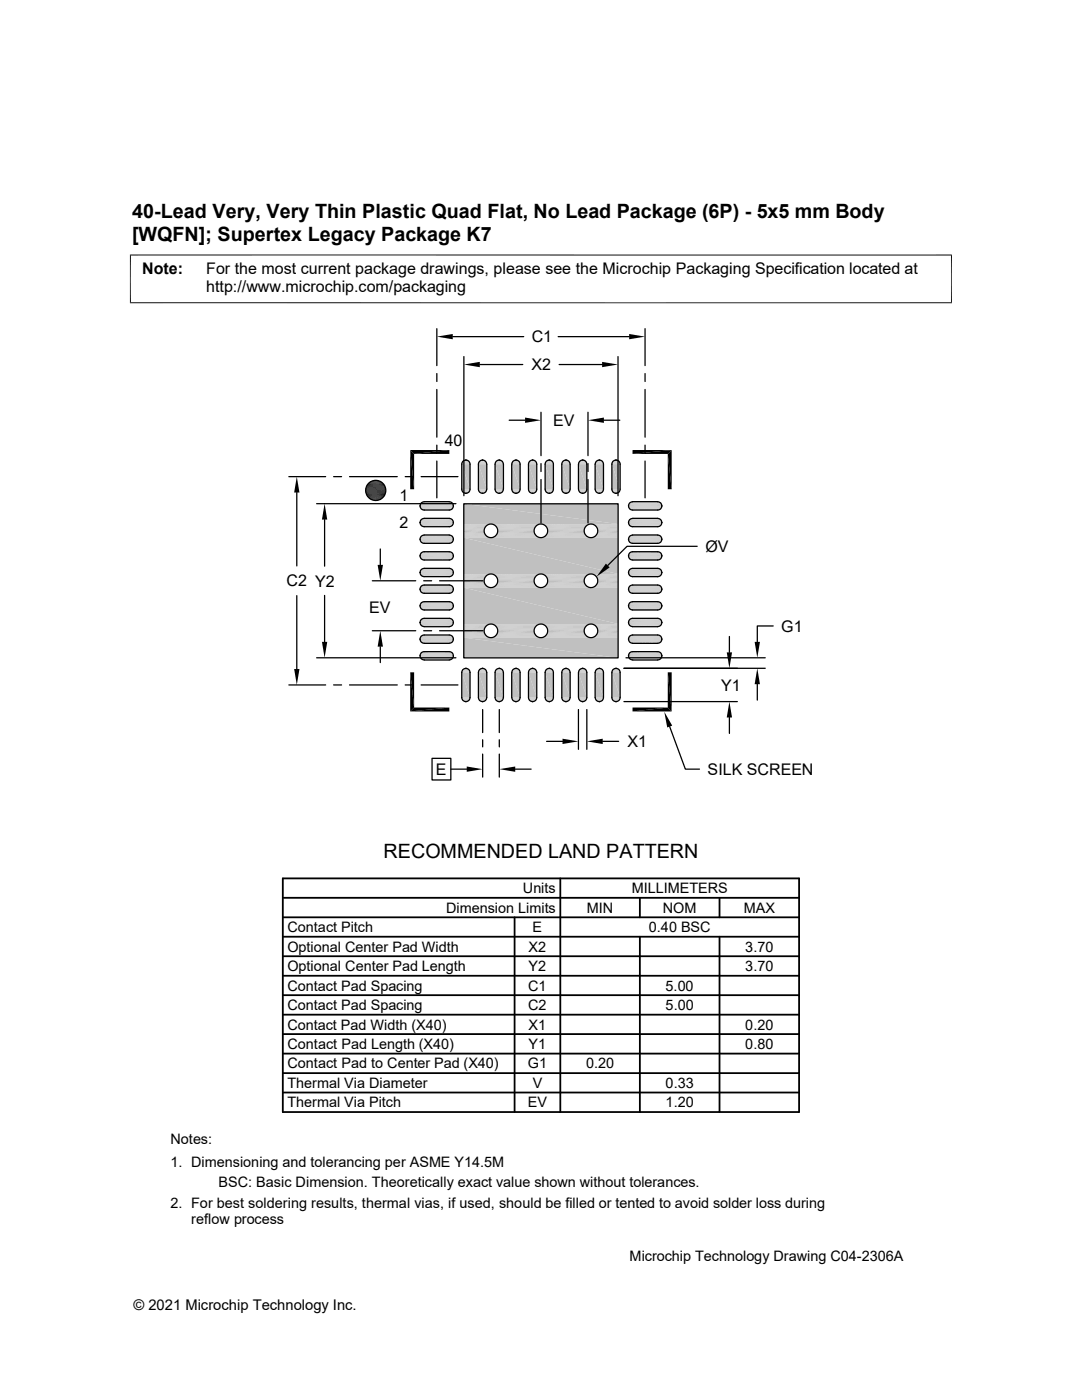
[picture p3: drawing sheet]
<svg xmlns="http://www.w3.org/2000/svg" width="216mm" height="279mm" viewBox="0 0 216 279" stroke-linecap="round" stroke-linejoin="round" font-family="sans-serif">
<defs><g id="words">
<g font-size="3.9">
<text x="26.4" y="43.5">40-Lead Very, Very Thin Plastic Quad Flat, No Lead Package (6P) - 5x5 mm Body</text>
<text x="26.4" y="48.1">[WQFN]; Supertex Legacy Package K7</text>
<text x="76.5" y="171.2">RECOMMENDED LAND PATTERN</text>
</g>
<g font-size="3.2">
<text x="28.4" y="54.7">Note:</text>
<text x="41.1" y="58.3">http://www.microchip.com/packaging</text>
<text x="41.1" y="54.7">For the most current package drawings, please see the Microchip Packaging Specification located at</text>
<text x="106.1" y="68.3">C1</text>
<text x="106.1" y="73.9">X2</text>
<text x="88.7" y="89.1">40</text>
<text x="110.4" y="85">EV</text>
<text x="79.7" y="100.1">1</text>
<text x="79.7" y="105.4">2</text>
<text x="140.8" y="110.2">ØV</text>
<text x="57.2" y="117">C2 Y2</text>
<text x="73.6" y="122.3">EV</text>
<text x="155.9" y="126.1">G1</text>
<text x="143.9" y="137.8">Y1</text>
<text x="125.2" y="149.1">X1</text>
<text x="87" y="154.6">E</text>
<text x="141.2" y="154.7">SILK SCREEN</text>
</g>
<g font-size="2.9">
<text x="104.3" y="178.3">Units</text>
<text x="126" y="178.3">MILLIMETERS</text>
<text x="89" y="182.2">Dimension Limits</text>
<text x="117.1" y="182.2">MIN</text>
<text x="132.3" y="182.2">NOM</text>
<text x="148.4" y="182.2">MAX</text>
<text x="57.3" y="189.9">Optional Center Pad Width</text>
<text x="57.3" y="186">Contact Pitch</text>
<text x="105.5" y="189.9">X2</text>
<text x="106.3" y="186">E</text>
<text x="129.5" y="186">0.40 BSC</text>
<text x="148.7" y="189.9">3.70</text>
<text x="57.3" y="193.8">Optional Center Pad Length</text>
<text x="57.3" y="197.7">Contact Pad Spacing</text>
<text x="105.4" y="197.7">C1</text>
<text x="105.5" y="193.8">Y2</text>
<text x="132.8" y="197.7">5.00</text>
<text x="148.7" y="193.8">3.70</text>
<text x="57.3" y="201.6">Contact Pad Spacing</text>
<text x="105.4" y="201.6">C2</text>
<text x="132.8" y="201.6">5.00</text>
<text x="57.3" y="209.4">Contact Pad Length (X40)</text>
<text x="57.3" y="205.5">Contact Pad Width (X40)</text>
<text x="105.5" y="209.4">Y1</text>
<text x="105.5" y="205.5">X1</text>
<text x="148.7" y="209.4">0.80</text>
<text x="148.7" y="205.5">0.20</text>
<text x="57.3" y="213.2">Contact Pad to Center Pad (X40)</text>
<text x="105.3" y="213.2">G1</text>
<text x="116.9" y="213.2">0.20</text>
<text x="57.3" y="217.1">Thermal Via Diameter</text>
<text x="57.3" y="221">Thermal Via Pitch</text>
<text x="105.3" y="221">EV</text>
<text x="106.3" y="217.1">V</text>
<text x="132.8" y="217.1">0.33</text>
<text x="132.8" y="221">1.20</text>
<text x="34" y="228.3">Notes:</text>
<text x="34" y="232.9">1. Dimensioning and tolerancing per ASME Y14.5M</text>
<text x="43.6" y="237">BSC: Basic Dimension. Theoretically exact value shown without tolerances.</text>
<text x="34" y="241">2. For best soldering results, thermal vias, if used, should be filled or tented to avoid solder loss during</text>
<text x="38.1" y="244.3">reflow process</text>
<text x="125.6" y="251.7">Microchip Technology Drawing C04-2306A</text>
<text x="26.6" y="261.3">© 2021 Microchip Technology Inc.</text>
</g>
</g></defs>
<g fill="#c0c0c0">
<path d="M92.8 91.8h.3z"/>
<path d="M96.2 91.8h.2z"/>
<path d="M99.5 91.8h.3z"/>
<path d="M102.8 91.8h.3z"/>
<path d="M106.2 91.8h.2z"/>
<path d="M109.5 91.8h.2z"/>
<path d="M112.8 91.8h.3z"/>
<path d="M116.1 91.8h.3z"/>
<path d="M119.5 91.8h.2z"/>
<path d="M122.8 91.8h.3z"/>
<path d="M122.7 91.8h.4z"/>
<path d="M119.4 91.8h.3z"/>
<path d="M109.4 91.8h.4z"/>
<path d="M109.5 91.8h.3z"/>
<path d="M106.1 91.8h.3z"/>
<path d="M96.1 91.8h.4z"/>
<path d="M96.2 91.8h.3z"/>
<path d="M122.6 91.9h.6z"/>
<path d="M122.7 91.8l.5 .1z"/>
<path d="M119.3 91.9h.6z"/>
<path d="M119.4 91.8l.5 .1z"/>
<path d="M116 91.9h.5z"/>
<path d="M116.1 91.8l.4 .1z"/>
<path d="M112.6 91.9h.6z"/>
<path d="M112.8 91.8l.4 .1z"/>
<path d="M109.3 91.9h.6z"/>
<path d="M109.4 91.8l.5 .1z"/>
<path d="M106 91.9h.6z"/>
<path d="M106.1 91.8l.5 .1z"/>
<path d="M102.7 91.9h.5z"/>
<path d="M102.8 91.8l.4 .1z"/>
<path d="M99.3 91.9h.6z"/>
<path d="M99.5 91.8l.4 .1z"/>
<path d="M96 91.9h.6z"/>
<path d="M96.1 91.8l.5 .1z"/>
<path d="M92.7 91.9h.5z"/>
<path d="M92.8 91.8l.4 .1z"/>
<path d="M116 91.9h.6z"/>
<path d="M102.6 91.9h.7z"/>
<path d="M102.7 91.9h.6z"/>
<path d="M92.6 91.9h.7z"/>
<path d="M92.7 91.9h.6z"/>
<path d="M122.5 91.9h.8z"/>
<path d="M122.6 91.9h.7z"/>
<path d="M119.2 91.9h.8z"/>
<path d="M119.3 91.9h.7z"/>
<path d="M115.8 91.9h.9z"/>
<path d="M116 91.9h.7z"/>
<path d="M112.5 91.9h.8z"/>
<path d="M112.6 91.9h.7z"/>
<path d="M109.2 91.9h.8z"/>
<path d="M109.3 91.9h.7z"/>
<path d="M105.9 91.9h.8z"/>
<path d="M106 91.9h.7z"/>
<path d="M102.5 91.9h.9z"/>
<path d="M102.6 91.9h.8z"/>
<path d="M99.2 91.9h.8z"/>
<path d="M99.3 91.9h.7z"/>
<path d="M95.9 91.9h.8z"/>
<path d="M96 91.9h.7z"/>
<path d="M92.6 91.9h.8z"/>
<path d="M122.4 91.9h1z"/>
<path d="M122.5 91.9h.9z"/>
<path d="M119.1 91.9h.9z"/>
<path d="M112.5 91.9h.9z"/>
<path d="M109.1 91.9h1z"/>
<path d="M109.2 91.9h.9z"/>
<path d="M105.8 91.9h.9z"/>
<path d="M99.2 91.9h.9z"/>
<path d="M95.8 91.9h1z"/>
<path d="M95.9 91.9h.9z"/>
<path d="M92.5 91.9h.9z"/>
<path d="M122.4 91.9l1 .1z"/>
<path d="M119.1 91.9l1 .1z"/>
<path d="M115.8 91.9l1 .1z"/>
<path d="M112.5 91.9l1 .1z"/>
<path d="M109.1 91.9l1 .1z"/>
<path d="M105.8 91.9l1 .1z"/>
<path d="M102.5 91.9l1 .1z"/>
<path d="M99.1 92h1.1z"/>
<path d="M99.2 91.9l1 .1z"/>
<path d="M95.8 91.9l1 .1z"/>
<path d="M92.5 91.9l1 .1z"/>
<path d="M122.3 92.1h1.2z"/>
<path d="M122.4 92l1.1 .1z"/>
<path d="M119 92.1h1.2z"/>
<path d="M119.1 92l1.1 .1z"/>
<path d="M115.7 92.1h1.1z"/>
<path d="M115.7 92l1.1 .1z"/>
<path d="M112.4 92l1.1 .1z"/>
<path d="M109 92.1h1.2z"/>
<path d="M109.1 92l1.1 .1z"/>
<path d="M105.7 92.1h1.1z"/>
<path d="M105.7 92l1.1 .1z"/>
<path d="M102.4 92.1h1.1z"/>
<path d="M102.4 92l1.1 .1z"/>
<path d="M99.1 92l1.1 .1z"/>
<path d="M95.7 92.1h1.2z"/>
<path d="M95.8 92l1.1 .1z"/>
<path d="M92.4 92.1h1.2z"/>
<path d="M92.4 92l1.2 .1z"/>
<path d="M115.7 92.1h1.2z"/>
<path d="M112.4 92.1h1.2z"/>
<path d="M105.7 92.1h1.2z"/>
<path d="M102.4 92.1h1.2z"/>
<path d="M99 92.1h1.3z"/>
<path d="M122.3 92.1l1.3 .1z"/>
<path d="M119 92.1l1.3 .1z"/>
<path d="M115.6 92.1l1.3 .1z"/>
<path d="M112.3 92.1l1.3 .1z"/>
<path d="M109 92.1l1.3 .1z"/>
<path d="M105.6 92.1l1.4 .1z"/>
<path d="M102.3 92.1l1.3 .1z"/>
<path d="M99 92.1l1.3 .1z"/>
<path d="M95.7 92.1l1.3 .1z"/>
<path d="M92.3 92.1l1.4 .1z"/>
<path d="M122.2 92.2h1.4z"/>
<path d="M118.9 92.2h1.4z"/>
<path d="M115.6 92.2h1.4z"/>
<path d="M112.2 92.2h1.4z"/>
<path d="M108.9 92.2h1.4z"/>
<path d="M105.6 92.2h1.4z"/>
<path d="M102.3 92.2h1.4z"/>
<path d="M98.9 92.2h1.4z"/>
<path d="M95.6 92.2h1.4z"/>
<path d="M92.3 92.2h1.4z"/>
<path d="M122.2 92.2l1.5 .1h-1.5z"/>
<path d="M122.2 92.2h1.4l.1 .1z"/>
<path d="M118.9 92.2l1.5 .1h-1.6z"/>
<path d="M118.9 92.2h1.4l.1 .1z"/>
<path d="M115.5 92.2l1.5 .1h-1.5z"/>
<path d="M115.5 92.2h1.5v.1z"/>
<path d="M112.2 92.2l1.5 .1h-1.5z"/>
<path d="M112.2 92.2h1.4l.1 .1z"/>
<path d="M108.9 92.2l1.5 .1h-1.6z"/>
<path d="M108.9 92.2h1.4l.1 .1z"/>
<path d="M105.6 92.2l1.4 .1h-1.5z"/>
<path d="M105.6 92.2h1.4v.1z"/>
<path d="M102.2 92.2l1.5 .1h-1.5z"/>
<path d="M102.2 92.2h1.5v.1z"/>
<path d="M98.9 92.2l1.5 .1h-1.6z"/>
<path d="M98.9 92.2h1.4l.1 .1z"/>
<path d="M95.6 92.2l1.4 .1h-1.5z"/>
<path d="M95.6 92.2h1.4v.1z"/>
<path d="M92.2 92.2l1.5 .1h-1.5z"/>
<path d="M92.2 92.2h1.5v.1z"/>
<path d="M122.2 92.3l1.5 .1z"/>
<path d="M118.8 92.3l1.6 .1z"/>
<path d="M115.5 92.3l1.5 .1z"/>
<path d="M112.2 92.3l1.5 .1z"/>
<path d="M108.8 92.3l1.6 .1z"/>
<path d="M105.5 92.3l1.6 .1z"/>
<path d="M102.2 92.3l1.5 .1z"/>
<path d="M98.8 92.3l1.6 .1z"/>
<path d="M95.5 92.3l1.6 .1z"/>
<path d="M92.2 92.3l1.5 .1z"/>
<path d="M122.1 92.4l1.6 .1h-1.6z"/>
<path d="M122.1 92.4h1.6v.1z"/>
<path d="M118.8 92.4l1.6 .1h-1.6z"/>
<path d="M118.8 92.4h1.6v.1z"/>
<path d="M115.5 92.4l1.6 .1h-1.7z"/>
<path d="M115.5 92.4h1.5l.1 .1z"/>
<path d="M112.2 92.4l1.5 .1h-1.6z"/>
<path d="M112.2 92.4h1.5v.1z"/>
<path d="M108.8 92.4l1.6 .1h-1.6z"/>
<path d="M108.8 92.4h1.6v.1z"/>
<path d="M105.5 92.4l1.6 .1h-1.6z"/>
<path d="M105.5 92.4h1.6v.1z"/>
<path d="M102.2 92.4l1.6 .1h-1.7z"/>
<path d="M102.2 92.4h1.5l.1 .1z"/>
<path d="M98.8 92.4l1.6 .1h-1.6z"/>
<path d="M98.8 92.4h1.6v.1z"/>
<path d="M95.5 92.4l1.6 .1h-1.6z"/>
<path d="M95.5 92.4h1.6v.1z"/>
<path d="M92.2 92.4l1.6 .1h-1.7z"/>
<path d="M92.2 92.4h1.5l.1 .1z"/>
<path d="M122.1 92.5h1.6z"/>
<path d="M118.8 92.5h1.6z"/>
<path d="M115.4 92.5h1.7z"/>
<path d="M112.1 92.5h1.6z"/>
<path d="M108.8 92.5h1.6z"/>
<path d="M105.5 92.5h1.6z"/>
<path d="M102.1 92.5h1.7z"/>
<path d="M98.8 92.5h1.6z"/>
<path d="M95.5 92.5h1.6z"/>
<path d="M92.1 92.5h1.7z"/>
<path d="M122.1 92.5l1.6 .1h-1.6z"/>
<path d="M122.1 92.5h1.6v.1z"/>
<path d="M118.8 92.5l1.6 .1h-1.7z"/>
<path d="M118.8 92.5h1.6v.1z"/>
<path d="M115.4 92.5l1.7 .1h-1.7z"/>
<path d="M115.4 92.5h1.7v.1z"/>
<path d="M112.1 92.5l1.7 .1h-1.7z"/>
<path d="M112.1 92.5h1.6l.1 .1z"/>
<path d="M108.8 92.5l1.6 .1h-1.6z"/>
<path d="M108.8 92.5h1.6v.1z"/>
<path d="M105.5 92.5l1.6 .1h-1.6z"/>
<path d="M105.5 92.5h1.6v.1z"/>
<path d="M102.1 92.5l1.7 .1h-1.7z"/>
<path d="M102.1 92.5h1.7v.1z"/>
<path d="M98.8 92.5l1.7 .1h-1.7z"/>
<path d="M98.8 92.5h1.6l.1 .1z"/>
<path d="M95.5 92.5l1.6 .1h-1.6z"/>
<path d="M95.5 92.5h1.6v.1z"/>
<path d="M92.1 92.5l1.7 .1h-1.7z"/>
<path d="M92.1 92.5h1.7v.1z"/>
<path d="M122.1 92.6l1.6 5h-1.6z"/>
<path d="M122.1 92.6h1.6v5z"/>
<path d="M118.7 92.6l1.7 5h-1.7z"/>
<path d="M118.7 92.6h1.7v5z"/>
<path d="M115.4 92.6l1.7 5h-1.7z"/>
<path d="M115.4 92.6h1.7v5z"/>
<path d="M112.1 92.6l1.7 5h-1.7z"/>
<path d="M112.1 92.6h1.7v5z"/>
<path d="M108.8 92.6l1.6 5h-1.6z"/>
<path d="M108.8 92.6h1.6v5z"/>
<path d="M105.5 92.6l1.6 5h-1.6z"/>
<path d="M105.5 92.6h1.6v5z"/>
<path d="M102.1 92.6l1.7 5h-1.7z"/>
<path d="M102.1 92.6h1.7v5z"/>
<path d="M98.8 92.6l1.7 5h-1.7z"/>
<path d="M98.8 92.6h1.7v5z"/>
<path d="M95.5 92.6l1.6 5h-1.6z"/>
<path d="M95.5 92.6h1.6v5z"/>
<path d="M92.1 92.6l1.7 5h-1.7z"/>
<path d="M92.1 92.6h1.7v5z"/>
<path d="M122.1 97.6l1.6 .2h-1.6z"/>
<path d="M122.1 97.6h1.6v.2z"/>
<path d="M118.7 97.6l1.7 .2h-1.6z"/>
<path d="M118.7 97.6h1.7v.2z"/>
<path d="M115.4 97.6l1.7 .2h-1.7z"/>
<path d="M115.4 97.6h1.7v.2z"/>
<path d="M112.1 97.6l1.6 .2h-1.6z"/>
<path d="M112.1 97.6h1.7l-.1 .2z"/>
<path d="M108.8 97.6l1.6 .2h-1.6z"/>
<path d="M108.8 97.6h1.6v.2z"/>
<path d="M105.5 97.6l1.6 .2h-1.6z"/>
<path d="M105.5 97.6h1.6v.2z"/>
<path d="M102.1 97.6l1.7 .2h-1.7z"/>
<path d="M102.1 97.6h1.7v.2z"/>
<path d="M98.8 97.6l1.6 .2h-1.6z"/>
<path d="M98.8 97.6h1.7l-.1 .2z"/>
<path d="M95.5 97.6l1.6 .2h-1.6z"/>
<path d="M95.5 97.6h1.6v.2z"/>
<path d="M92.1 97.6l1.7 .2h-1.7z"/>
<path d="M92.1 97.6h1.7v.2z"/>
<path d="M122.1 97.8h1.6z"/>
<path d="M118.8 97.8h1.6z"/>
<path d="M115.4 97.8h1.7z"/>
<path d="M112.1 97.8h1.6z"/>
<path d="M108.8 97.8h1.6z"/>
<path d="M105.5 97.8h1.6z"/>
<path d="M102.1 97.8h1.7z"/>
<path d="M98.8 97.8h1.6z"/>
<path d="M95.5 97.8h1.6z"/>
<path d="M92.1 97.8h1.7z"/>
<path d="M122.1 97.8l1.6 .1h-1.6z"/>
<path d="M122.1 97.8h1.6v.1z"/>
<path d="M118.8 97.8l1.6 .1h-1.6z"/>
<path d="M118.8 97.8h1.6v.1z"/>
<path d="M115.4 97.8l1.6 .1h-1.5z"/>
<path d="M115.4 97.8h1.7l-.1 .1z"/>
<path d="M112.1 97.8l1.6 .1h-1.5z"/>
<path d="M112.1 97.8h1.6v.1z"/>
<path d="M108.8 97.8l1.6 .1h-1.6z"/>
<path d="M108.8 97.8h1.6v.1z"/>
<path d="M105.5 97.8l1.6 .1h-1.6z"/>
<path d="M105.5 97.8h1.6v.1z"/>
<path d="M102.1 97.8l1.6 .1h-1.5z"/>
<path d="M102.1 97.8h1.7l-.1 .1z"/>
<path d="M98.8 97.8l1.6 .1h-1.6z"/>
<path d="M98.8 97.8h1.6v.1z"/>
<path d="M95.5 97.8l1.6 .1h-1.6z"/>
<path d="M95.5 97.8h1.6v.1z"/>
<path d="M92.1 97.8l1.6 .1h-1.5z"/>
<path d="M92.1 97.8h1.7l-.1 .1z"/>
<path d="M122.1 97.9h1.6z"/>
<path d="M118.8 97.9h1.6z"/>
<path d="M115.5 97.9h1.5z"/>
<path d="M112.2 97.9h1.5z"/>
<path d="M108.8 97.9h1.6z"/>
<path d="M105.5 97.9h1.5z"/>
<path d="M105.5 97.9h1.6z"/>
<path d="M102.2 97.9h1.5z"/>
<path d="M98.8 97.9h1.6z"/>
<path d="M95.5 97.9h1.5z"/>
<path d="M95.5 97.9h1.6z"/>
<path d="M92.2 97.9h1.5z"/>
<path d="M122.2 97.9l1.4 .1h-1.4z"/>
<path d="M122.2 97.9h1.5l-.1 .1z"/>
<path d="M118.8 97.9l1.5 .1h-1.4z"/>
<path d="M118.8 97.9h1.6l-.1 .1z"/>
<path d="M115.5 97.9l1.5 .1h-1.5z"/>
<path d="M115.5 97.9h1.5v.1z"/>
<path d="M112.2 97.9l1.4 .1h-1.4z"/>
<path d="M112.2 97.9h1.5l-.1 .1z"/>
<path d="M108.8 97.9l1.5 .1h-1.4z"/>
<path d="M108.8 97.9h1.6l-.1 .1z"/>
<path d="M105.5 97.9l1.5 .1h-1.4z"/>
<path d="M105.5 97.9h1.5v.1z"/>
<path d="M102.2 97.9l1.5 .1h-1.5z"/>
<path d="M102.2 97.9h1.5v.1z"/>
<path d="M98.8 97.9l1.5 .1h-1.4z"/>
<path d="M98.8 97.9h1.6l-.1 .1z"/>
<path d="M95.5 97.9l1.5 .1h-1.4z"/>
<path d="M95.5 97.9h1.5v.1z"/>
<path d="M92.2 97.9l1.5 .1h-1.5z"/>
<path d="M92.2 97.9h1.5v.1z"/>
<path d="M122.2 98l1.4 .1z"/>
<path d="M122.2 98h1.4z"/>
<path d="M118.9 98l1.4 .1z"/>
<path d="M118.9 98h1.4z"/>
<path d="M115.5 98l1.4 .1z"/>
<path d="M115.5 98h1.5z"/>
<path d="M112.2 98l1.4 .1z"/>
<path d="M112.2 98h1.4z"/>
<path d="M108.9 98l1.4 .1z"/>
<path d="M108.9 98h1.4z"/>
<path d="M105.6 98l1.4 .1z"/>
<path d="M105.6 98h1.4z"/>
<path d="M102.2 98l1.4 .1z"/>
<path d="M102.2 98h1.5z"/>
<path d="M98.9 98l1.4 .1z"/>
<path d="M98.9 98h1.4z"/>
<path d="M95.6 98l1.4 .1z"/>
<path d="M95.6 98h1.4z"/>
<path d="M92.2 98l1.5 .1z"/>
<path d="M92.2 98h1.5z"/>
<path d="M122.2 98.1l1.3 .1z"/>
<path d="M122.2 98.1h1.4z"/>
<path d="M118.9 98.1l1.3 .1z"/>
<path d="M118.9 98.1h1.4z"/>
<path d="M115.6 98.1l1.3 .1z"/>
<path d="M115.6 98.1h1.3z"/>
<path d="M112.2 98.1l1.4 .1z"/>
<path d="M112.2 98.1h1.4z"/>
<path d="M108.9 98.1l1.3 .1z"/>
<path d="M108.9 98.1h1.4z"/>
<path d="M105.6 98.1l1.3 .1z"/>
<path d="M105.6 98.1h1.4z"/>
<path d="M102.3 98.1l1.3 .1z"/>
<path d="M102.3 98.1h1.3z"/>
<path d="M98.9 98.1l1.4 .1z"/>
<path d="M98.9 98.1h1.4z"/>
<path d="M95.6 98.1l1.3 .1z"/>
<path d="M95.6 98.1h1.4z"/>
<path d="M92.3 98.1l1.3 .1z"/>
<path d="M92.3 98.1h1.4z"/>
<path d="M122.3 98.2h1.2z"/>
<path d="M119 98.2h1.2z"/>
<path d="M115.6 98.2h1.2z"/>
<path d="M115.6 98.2h1.3z"/>
<path d="M112.3 98.2h1.2z"/>
<path d="M112.3 98.2h1.3z"/>
<path d="M109 98.2h1.2z"/>
<path d="M105.6 98.2h1.2z"/>
<path d="M105.6 98.2h1.3z"/>
<path d="M102.3 98.2h1.2z"/>
<path d="M102.3 98.2h1.3z"/>
<path d="M99 98.2h1.2z"/>
<path d="M99 98.2h1.3z"/>
<path d="M95.7 98.2h1.2z"/>
<path d="M92.3 98.2h1.3z"/>
<path d="M122.3 98.2l1.1 .1z"/>
<path d="M119 98.2l1.1 .1z"/>
<path d="M115.7 98.2l1.1 .1z"/>
<path d="M115.7 98.2h1.1z"/>
<path d="M112.4 98.2l1.1 .1z"/>
<path d="M112.4 98.2h1.1z"/>
<path d="M109 98.2l1.1 .1z"/>
<path d="M105.7 98.2l1.1 .1z"/>
<path d="M105.7 98.2h1.1z"/>
<path d="M102.4 98.2l1.1 .1z"/>
<path d="M102.4 98.2h1.1z"/>
<path d="M99 98.2l1.2 .1z"/>
<path d="M95.7 98.2l1.1 .1z"/>
<path d="M92.4 98.2l1.1 .1z"/>
<path d="M92.4 98.2h1.2z"/>
<path d="M122.4 98.3h1z"/>
<path d="M119.1 98.3h.9z"/>
<path d="M119.1 98.3h1z"/>
<path d="M115.7 98.3h1z"/>
<path d="M115.7 98.3h1.1z"/>
<path d="M112.4 98.3h1z"/>
<path d="M112.4 98.3h1.1z"/>
<path d="M109.1 98.3h1z"/>
<path d="M105.7 98.3h1z"/>
<path d="M105.7 98.3h1.1z"/>
<path d="M102.4 98.3h1z"/>
<path d="M102.4 98.3h1.1z"/>
<path d="M99.1 98.3h1z"/>
<path d="M99.1 98.3h1.1z"/>
<path d="M95.8 98.3h1z"/>
<path d="M92.4 98.3h1z"/>
<path d="M92.4 98.3h1.1z"/>
<path d="M122.4 98.3h.9z"/>
<path d="M115.8 98.3h.9z"/>
<path d="M112.5 98.3h.8z"/>
<path d="M112.5 98.3h.9z"/>
<path d="M109.1 98.3h.9z"/>
<path d="M105.8 98.3h.9z"/>
<path d="M102.5 98.3h.9z"/>
<path d="M99.2 98.3h.8z"/>
<path d="M99.2 98.3h.9z"/>
<path d="M95.8 98.3h.9z"/>
<path d="M92.5 98.3h.9z"/>
<path d="M122.5 98.3l.7 .1z"/>
<path d="M122.5 98.3h.8z"/>
<path d="M119.2 98.3l.7 .1z"/>
<path d="M119.2 98.3h.8z"/>
<path d="M115.8 98.3l.8 .1z"/>
<path d="M112.5 98.3l.7 .1z"/>
<path d="M109.2 98.3l.7 .1z"/>
<path d="M109.2 98.3h.8z"/>
<path d="M105.9 98.3l.7 .1z"/>
<path d="M105.9 98.3h.8z"/>
<path d="M102.5 98.3l.8 .1z"/>
<path d="M99.2 98.3l.7 .1z"/>
<path d="M95.9 98.3l.7 .1z"/>
<path d="M95.9 98.3h.8z"/>
<path d="M92.6 98.3l.7 .1z"/>
<path d="M92.6 98.3h.8z"/>
<path d="M122.6 98.4h.6z"/>
<path d="M119.3 98.4h.6z"/>
<path d="M116 98.4h.5z"/>
<path d="M116 98.4h.6z"/>
<path d="M112.6 98.4h.6z"/>
<path d="M109.3 98.4h.6z"/>
<path d="M106 98.4h.6z"/>
<path d="M102.6 98.4h.6z"/>
<path d="M102.6 98.4h.7z"/>
<path d="M99.3 98.4h.6z"/>
<path d="M96 98.4h.6z"/>
<path d="M92.6 98.4h.6z"/>
<path d="M92.6 98.4h.7z"/>
<path d="M122.6 98.4h.5z"/>
<path d="M119.3 98.4h.4z"/>
<path d="M116 98.4h.4z"/>
<path d="M112.6 98.4h.5z"/>
<path d="M109.3 98.4h.5z"/>
<path d="M106 98.4h.4z"/>
<path d="M102.7 98.4h.4z"/>
<path d="M102.7 98.4h.5z"/>
<path d="M99.3 98.4h.5z"/>
<path d="M96 98.4h.5z"/>
<path d="M92.7 98.4h.4z"/>
<path d="M92.7 98.4h.5z"/>
<path d="M92.8 98.4h.3z"/>
<path d="M96.2 98.4h.2z"/>
<path d="M99.5 98.4h.3z"/>
<path d="M102.8 98.4h.3z"/>
<path d="M106.2 98.4h.2z"/>
<path d="M109.5 98.4h.2z"/>
<path d="M112.8 98.4h.3z"/>
<path d="M116.1 98.4h.3z"/>
<path d="M119.5 98.4h.2z"/>
<path d="M122.8 98.4h.3z"/>
<path d="M122.7 98.4h.4z"/>
<path d="M119.4 98.4h.3z"/>
<path d="M109.4 98.4h.3z"/>
<path d="M109.4 98.4h.4z"/>
<path d="M106.1 98.4h.3z"/>
<path d="M96.1 98.4h.3z"/>
<path d="M96.1 98.4h.4z"/>
</g>
<g fill="none" stroke="#c0c0c0" stroke-width=".2">
<path d="M83.8 100.7h6.6M83.8 104.1h6.6M83.8 107.4h6.6M83.8 110.7h6.6M83.8 114h6.6M83.8 117.4h6.6M83.8 100.9h6.7M83.8 101h6.7M83.8 101.2h6.6M83.8 104.2h6.7M83.8 104.4h6.7M83.8 104.5h6.6"/>
<path d="M83.8 107.5h6.7M83.8 107.7h6.7M83.8 107.8h6.6M83.8 110.9h6.7M83.8 111h6.7M83.8 111.2h6.6M83.8 114.2h6.7M83.8 114.3h6.7M83.8 114.5h6.6M83.8 117.5h6.7M83.8 117.7h6.7M83.8 117.8h6.6"/>
<path d="M83.9 100.6h6.5M83.9 103.9h6.5M83.9 107.3h6.5M83.9 110.6h6.5M83.9 113.9h6.5M83.9 117.2h6.5M83.9 101.3h6.5M83.9 104.7h6.5M83.9 108h6.5M83.9 111.3h6.5M83.9 114.6h6.5M83.9 118h6.5"/>
<path d="M83.9 100.5h6.5M83.9 103.8h6.5M83.9 107.1h6.5M83.9 110.5h6.5M83.9 113.8h6.5M83.9 117.1h6.5M83.9 101.5h6.4M83.9 104.8h6.4M83.9 108.1h6.4M83.9 111.5h6.4M83.9 114.8h6.4M83.9 118.1h6.4"/>
<path d="M84 100.4h6.3M84 103.7h6.3M84 107h6.3M84 110.4h6.3M84 113.7h6.3M84 117h6.3M84.1 101.6h6.1M84.1 104.9h6.1M84.1 108.2h6.1M84.1 111.6h6.1M84.1 114.9h6.1M84.1 118.2h6.1"/>
<path d="M84.1 100.3h6.1M84.1 103.6h6.1M84.1 106.9h6.1M84.1 110.3h6.1M84.1 113.6h6.1M84.1 116.9h6.1M84.2 101.7h5.9M84.2 105h5.9M84.2 108.3h5.9M84.2 111.7h5.9M84.2 115h5.9M84.2 118.3h5.9"/>
<path d="M84.2 100.2h5.8M84.2 103.5h5.8M84.2 106.9h5.8M84.2 110.2h5.8M84.2 113.5h5.8M84.2 116.8h5.8M84.3 101.7h5.7M84.3 105.1h5.7M84.3 108.4h5.7M84.3 111.7h5.7M84.3 115h5.7M84.3 118.4h5.7"/>
<path d="M84.4 100.2h5.5M84.4 103.5h5.5M84.4 106.8h5.5M84.4 110.1h5.5M84.4 113.5h5.5M84.4 116.8h5.5M84.5 105.1h5.3M84.5 108.4h5.3M84.5 115.1h5.3M84.5 118.4h5.3M84.5 100.1h5.3M84.5 106.8h5.3"/>
<path d="M84.5 110.1h5.3M125.4 100.9h6.7M125.4 104.2h6.7M125.4 107.5h6.7M125.4 110.8h6.7M125.4 114.2h6.7M125.4 117.5h6.7M125.4 101h6.7M125.4 104.4h6.7M125.4 107.7h6.7M125.4 111h6.7M125.4 114.3h6.7"/>
<path d="M125.4 117.7h6.7M125.4 100.7h6.7M125.4 104h6.7M125.4 107.4h6.7M125.4 110.7h6.7M125.4 114h6.7M125.4 117.3h6.7M125.4 101.2h6.7M125.4 104.5h6.7M125.4 107.8h6.7M125.4 111.1h6.7M125.4 114.5h6.7"/>
<path d="M125.4 117.8h6.7M125.5 101.3h6.5M125.5 104.6h6.5M125.5 108h6.5M125.5 111.3h6.5M125.5 114.6h6.5M125.5 117.9h6.5M125.5 100.6h6.5M125.5 103.9h6.5M125.5 107.2h6.5M125.5 110.5h6.5M125.5 113.9h6.5"/>
<path d="M125.5 117.2h6.5M125.5 101.4h6.5M125.5 104.8h6.5M125.5 108.1h6.5M125.5 111.4h6.5M125.5 114.7h6.5M125.5 118.1h6.5M125.6 100.4h6.3M125.6 103.8h6.3M125.6 107.1h6.3M125.6 110.4h6.3M125.6 113.7h6.3"/>
<path d="M125.6 117.1h6.3M125.6 101.5h6.3M125.6 104.9h6.3M125.6 108.2h6.3M125.6 111.5h6.3M125.6 114.8h6.3M125.6 118.2h6.3M125.6 100.3h6.2M125.6 103.6h6.2M125.6 107h6.2M125.6 110.3h6.2M125.6 113.6h6.2"/>
<path d="M125.6 116.9h6.2M125.7 101.6h6.1M125.7 105h6.1M125.7 108.3h6.1M125.7 111.6h6.1M125.7 114.9h6.1M125.7 118.3h6.1M125.8 100.2h5.9M125.8 103.5h5.9M125.8 106.9h5.9M125.8 110.2h5.9M125.8 113.5h5.9"/>
<path d="M125.8 116.9h5.9M125.8 101.7h5.9M125.8 105h5.9M125.8 108.4h5.9M125.8 111.7h5.9M125.8 115h5.9M125.8 118.3h5.9M125.9 100.2h5.7M125.9 103.5h5.7M125.9 106.8h5.7M125.9 110.1h5.7M125.9 113.5h5.7"/>
<path d="M125.9 116.8h5.7M126 101.7h5.5M126 105.1h5.5M126 108.4h5.5M126 111.7h5.5M126 115.1h5.5M126 118.4h5.5M126.1 100.1h5.3M126.1 106.8h5.3M126.1 110.1h5.3M126.1 113.4h5.3M126.1 108.4h5.3"/>
<path d="M126.1 118.4h5.3M83.8 120.7h6.6M83.8 124h6.6M83.8 127.3h6.6M83.8 130.7h6.6M83.8 120.8h6.7M83.8 121h6.7M83.8 121.1h6.6M83.8 124.2h6.7M83.8 124.3h6.7M83.8 124.5h6.6M83.8 127.5h6.7"/>
<path d="M83.8 127.6h6.7M83.8 127.8h6.6M83.8 130.8h6.7M83.8 131h6.7M83.8 131.1h6.6M83.9 120.6h6.5M83.9 123.9h6.5M83.9 127.2h6.5M83.9 130.5h6.5M83.9 121.3h6.5M83.9 124.6h6.5M83.9 127.9h6.5"/>
<path d="M83.9 131.3h6.5M83.9 120.4h6.5M83.9 123.8h6.5M83.9 127.1h6.5M83.9 130.4h6.5M83.9 121.4h6.4M83.9 124.8h6.4M83.9 128.1h6.4M83.9 131.4h6.4M84 120.3h6.3M84 123.6h6.3M84 127h6.3"/>
<path d="M84 130.3h6.3M84.1 121.5h6.1M84.1 124.9h6.1M84.1 128.2h6.1M84.1 131.5h6.1M84.1 120.2h6.1M84.1 123.5h6.1M84.1 126.9h6.1M84.1 130.2h6.1M84.2 121.6h5.9M84.2 125h5.9M84.2 128.3h5.9"/>
<path d="M84.2 131.6h5.9M84.2 120.2h5.8M84.2 123.5h5.8M84.2 126.8h5.8M84.2 130.1h5.8M84.3 121.7h5.7M84.3 125h5.7M84.3 128.4h5.7M84.3 131.7h5.7M84.4 120.1h5.5M84.4 123.4h5.5M84.4 126.8h5.5"/>
<path d="M84.4 130.1h5.5M84.5 125.1h5.3M84.5 128.4h5.3M84.5 120.1h5.3M84.5 130.1h5.3M125.4 120.8h6.7M125.4 124.2h6.7M125.4 127.5h6.7M125.4 130.8h6.7M125.4 121h6.7M125.4 124.3h6.7M125.4 127.6h6.7"/>
<path d="M125.4 130.9h6.7M125.4 120.7h6.7M125.4 124h6.7M125.4 127.3h6.7M125.4 130.6h6.7M125.4 121.1h6.7M125.4 124.4h6.7M125.4 127.8h6.7M125.4 131.1h6.7M125.5 121.3h6.5M125.5 124.6h6.5M125.5 127.9h6.5"/>
<path d="M125.5 131.2h6.5M125.5 120.5h6.5M125.5 123.8h6.5M125.5 127.2h6.5M125.5 130.5h6.5M125.5 121.4h6.5M125.5 124.7h6.5M125.5 128h6.5M125.5 131.4h6.5M125.6 120.4h6.3M125.6 123.7h6.3M125.6 127h6.3"/>
<path d="M125.6 130.4h6.3M125.6 121.5h6.3M125.6 124.8h6.3M125.6 128.1h6.3M125.6 131.5h6.3M125.6 120.3h6.2M125.6 123.6h6.2M125.6 126.9h6.2M125.6 130.2h6.2M125.7 121.6h6.1M125.7 124.9h6.1M125.7 128.2h6.1"/>
<path d="M125.7 131.6h6.1M125.8 120.2h5.9M125.8 123.5h5.9M125.8 126.8h5.9M125.8 130.2h5.9M125.8 121.7h5.9M125.8 125h5.9M125.8 128.3h5.9M125.8 131.6h5.9M125.9 120.1h5.7M125.9 123.4h5.7M125.9 126.8h5.7"/>
<path d="M125.9 130.1h5.7M126 121.7h5.5M126 125h5.5M126 128.4h5.5M126 131.7h5.5M126.1 120.1h5.3M126.1 123.4h5.3M126.1 130.1h5.3M126.1 125.1h5.3M126.1 128.4h5.3"/>
</g>
<g fill="#c0c0c0">
<path d="M92.8 133.4h.3z"/>
<path d="M96.1 133.4h.3z"/>
<path d="M99.5 133.4h.3z"/>
<path d="M102.8 133.4h.3z"/>
<path d="M106.1 133.4h.3z"/>
<path d="M109.5 133.4h.2z"/>
<path d="M112.8 133.4h.3z"/>
<path d="M116.1 133.4h.3z"/>
<path d="M119.4 133.4h.3z"/>
<path d="M122.8 133.4h.2z"/>
<path d="M122.8 133.4h.3z"/>
<path d="M109.5 133.4h.3z"/>
<path d="M96.1 133.4h.4z"/>
<path d="M122.6 133.4h.6z"/>
<path d="M122.8 133.4h.4z"/>
<path d="M119.3 133.4h.6z"/>
<path d="M119.4 133.4h.5z"/>
<path d="M116 133.4h.5z"/>
<path d="M116.1 133.4h.4z"/>
<path d="M112.6 133.4h.6z"/>
<path d="M112.8 133.4h.4z"/>
<path d="M109.3 133.4h.6z"/>
<path d="M109.5 133.4h.4z"/>
<path d="M106 133.4h.6z"/>
<path d="M106.1 133.4h.5z"/>
<path d="M102.7 133.4h.5z"/>
<path d="M102.8 133.4h.4z"/>
<path d="M99.3 133.4h.6z"/>
<path d="M99.5 133.4h.4z"/>
<path d="M96 133.4h.6z"/>
<path d="M96.1 133.4h.5z"/>
<path d="M92.7 133.4h.5z"/>
<path d="M92.8 133.4h.4z"/>
<path d="M116 133.4h.6z"/>
<path d="M102.6 133.4h.7z"/>
<path d="M102.7 133.4h.6z"/>
<path d="M92.6 133.4h.7z"/>
<path d="M92.7 133.4h.6z"/>
<path d="M122.5 133.5h.8z"/>
<path d="M122.6 133.4l.7 .1z"/>
<path d="M119.2 133.5h.8z"/>
<path d="M119.3 133.4l.7 .1z"/>
<path d="M115.8 133.5h.9z"/>
<path d="M116 133.4l.7 .1z"/>
<path d="M112.5 133.5h.8z"/>
<path d="M112.6 133.4l.7 .1z"/>
<path d="M109.2 133.5h.8z"/>
<path d="M109.3 133.4l.7 .1z"/>
<path d="M105.9 133.5h.8z"/>
<path d="M106 133.4l.7 .1z"/>
<path d="M102.5 133.5h.9z"/>
<path d="M102.6 133.4l.8 .1z"/>
<path d="M99.2 133.5h.8z"/>
<path d="M99.3 133.4l.7 .1z"/>
<path d="M95.9 133.5h.8z"/>
<path d="M96 133.4l.7 .1z"/>
<path d="M92.5 133.5h.9z"/>
<path d="M92.6 133.4l.8 .1z"/>
<path d="M122.4 133.5h1z"/>
<path d="M122.5 133.5h.9z"/>
<path d="M119.1 133.5h1z"/>
<path d="M119.2 133.5h.9z"/>
<path d="M112.5 133.5h.9z"/>
<path d="M109.2 133.5h.9z"/>
<path d="M105.8 133.5h.9z"/>
<path d="M99.2 133.5h.9z"/>
<path d="M95.8 133.5h1z"/>
<path d="M95.9 133.5h.9z"/>
<path d="M122.4 133.6h1z"/>
<path d="M122.4 133.5l1 .1z"/>
<path d="M119.1 133.6h1z"/>
<path d="M119.1 133.5l1 .1z"/>
<path d="M115.7 133.6h1.1z"/>
<path d="M115.8 133.5l1 .1z"/>
<path d="M112.4 133.6h1.1z"/>
<path d="M112.5 133.5l1 .1z"/>
<path d="M109.1 133.6h1z"/>
<path d="M109.2 133.5l.9 .1z"/>
<path d="M105.7 133.6h1.1z"/>
<path d="M105.8 133.5l1 .1z"/>
<path d="M102.4 133.6h1.1z"/>
<path d="M102.5 133.5l1 .1z"/>
<path d="M99.1 133.6h1z"/>
<path d="M99.2 133.5l.9 .1z"/>
<path d="M95.8 133.6h1z"/>
<path d="M95.8 133.5l1 .1z"/>
<path d="M92.4 133.6h1.1z"/>
<path d="M92.5 133.5l1 .1z"/>
<path d="M122.4 133.6h1.1z"/>
<path d="M119.1 133.6h1.1z"/>
<path d="M109.1 133.6h1.1z"/>
<path d="M105.7 133.6h1.2z"/>
<path d="M99.1 133.6h1.1z"/>
<path d="M95.8 133.6h1.1z"/>
<path d="M92.4 133.6h1.2z"/>
<path d="M122.3 133.7h1.2z"/>
<path d="M122.3 133.6l1.2 .1z"/>
<path d="M119 133.6l1.2 .1z"/>
<path d="M115.6 133.7h1.3z"/>
<path d="M115.7 133.6l1.2 .1z"/>
<path d="M112.3 133.7h1.3z"/>
<path d="M112.4 133.6l1.2 .1z"/>
<path d="M109 133.7h1.2z"/>
<path d="M109 133.6l1.2 .1z"/>
<path d="M105.7 133.6l1.2 .1z"/>
<path d="M102.3 133.7h1.3z"/>
<path d="M102.4 133.6l1.2 .1z"/>
<path d="M99 133.7h1.2z"/>
<path d="M99 133.6l1.2 .1z"/>
<path d="M95.7 133.7h1.2z"/>
<path d="M95.7 133.6l1.2 .1z"/>
<path d="M92.3 133.7h1.3z"/>
<path d="M92.4 133.6l1.2 .1z"/>
<path d="M122.3 133.7l1.3 .1h-1.4z"/>
<path d="M122.3 133.7l1.3 .1z"/>
<path d="M119 133.7l1.3 .1h-1.4z"/>
<path d="M119 133.7l1.3 .1z"/>
<path d="M115.6 133.7l1.3 .1z"/>
<path d="M112.3 133.7l1.3 .1z"/>
<path d="M109 133.7l1.3 .1z"/>
<path d="M105.6 133.7l1.4 .1h-1.4z"/>
<path d="M105.6 133.7l1.4 .1z"/>
<path d="M102.3 133.7l1.3 .1h-1.3z"/>
<path d="M102.3 133.7l1.3 .1z"/>
<path d="M99 133.7l1.3 .1z"/>
<path d="M95.7 133.7l1.3 .1z"/>
<path d="M92.3 133.7l1.4 .1h-1.4z"/>
<path d="M92.3 133.7l1.4 .1z"/>
<path d="M122.2 133.8h1.4z"/>
<path d="M118.9 133.8h1.4z"/>
<path d="M115.6 133.8h1.4z"/>
<path d="M112.2 133.8h1.4z"/>
<path d="M108.9 133.8h1.4z"/>
<path d="M105.6 133.8h1.4z"/>
<path d="M102.3 133.8h1.4z"/>
<path d="M98.9 133.8h1.4z"/>
<path d="M95.6 133.8h1.4z"/>
<path d="M92.3 133.8h1.4z"/>
<path d="M122.2 133.8l1.5 .1h-1.5z"/>
<path d="M122.2 133.8h1.4l.1 .1z"/>
<path d="M118.9 133.8l1.5 .1h-1.6z"/>
<path d="M118.9 133.8h1.4l.1 .1z"/>
<path d="M115.5 133.8l1.5 .1h-1.5z"/>
<path d="M115.5 133.8h1.5v.1z"/>
<path d="M112.2 133.8l1.5 .1h-1.5z"/>
<path d="M112.2 133.8h1.4l.1 .1z"/>
<path d="M108.9 133.8l1.5 .1h-1.6z"/>
<path d="M108.9 133.8h1.4l.1 .1z"/>
<path d="M105.6 133.8l1.4 .1h-1.5z"/>
<path d="M105.6 133.8h1.4v.1z"/>
<path d="M102.2 133.8l1.5 .1h-1.5z"/>
<path d="M102.2 133.8h1.5v.1z"/>
<path d="M98.9 133.8l1.5 .1h-1.6z"/>
<path d="M98.9 133.8h1.4l.1 .1z"/>
<path d="M95.6 133.8l1.5 .1h-1.6z"/>
<path d="M95.6 133.8h1.4l.1 .1z"/>
<path d="M92.2 133.8l1.5 .1h-1.5z"/>
<path d="M92.2 133.8h1.5v.1z"/>
<path d="M122.2 133.9h1.5z"/>
<path d="M118.8 133.9h1.6z"/>
<path d="M115.5 133.9h1.5z"/>
<path d="M112.2 133.9h1.5z"/>
<path d="M108.8 133.9h1.6z"/>
<path d="M105.5 133.9h1.6z"/>
<path d="M102.2 133.9h1.5z"/>
<path d="M98.8 133.9h1.6z"/>
<path d="M95.5 133.9h1.6z"/>
<path d="M92.2 133.9h1.5z"/>
<path d="M122.1 133.9l1.6 .1h-1.6z"/>
<path d="M122.1 133.9h1.6v.1z"/>
<path d="M118.8 133.9l1.6 .1h-1.6z"/>
<path d="M118.8 133.9h1.6v.1z"/>
<path d="M115.5 133.9l1.6 .1h-1.7z"/>
<path d="M115.5 133.9h1.5l.1 .1z"/>
<path d="M112.1 133.9l1.6 .1h-1.6z"/>
<path d="M112.1 133.9h1.6v.1z"/>
<path d="M108.8 133.9l1.6 .1h-1.6z"/>
<path d="M108.8 133.9h1.6v.1z"/>
<path d="M105.5 133.9l1.6 .1h-1.6z"/>
<path d="M105.5 133.9h1.6v.1z"/>
<path d="M102.2 133.9l1.6 .1h-1.7z"/>
<path d="M102.2 133.9h1.5l.1 .1z"/>
<path d="M98.8 133.9l1.6 .1h-1.6z"/>
<path d="M98.8 133.9h1.6v.1z"/>
<path d="M95.5 133.9l1.6 .1h-1.6z"/>
<path d="M95.5 133.9h1.6v.1z"/>
<path d="M92.2 133.9l1.6 .1h-1.6z"/>
<path d="M92.2 133.9h1.5l.1 .1z"/>
<path d="M122.1 134l1.6 .1z"/>
<path d="M118.8 134l1.6 .1z"/>
<path d="M115.4 134l1.7 .1z"/>
<path d="M112.1 134l1.6 .1z"/>
<path d="M108.8 134l1.6 .1z"/>
<path d="M105.5 134l1.6 .1z"/>
<path d="M102.1 134l1.7 .1z"/>
<path d="M98.8 134l1.6 .1z"/>
<path d="M95.5 134l1.6 .1z"/>
<path d="M92.2 134l1.6 .1z"/>
<path d="M122.1 134.1l1.6 .1h-1.6z"/>
<path d="M122.1 134.1h1.6v.1z"/>
<path d="M118.8 134.1l1.6 .1h-1.7z"/>
<path d="M118.8 134.1h1.6v.1z"/>
<path d="M115.4 134.1l1.7 .1h-1.7z"/>
<path d="M115.4 134.1h1.7v.1z"/>
<path d="M112.1 134.1l1.7 .1h-1.7z"/>
<path d="M112.1 134.1h1.6l.1 .1z"/>
<path d="M108.8 134.1l1.6 .1h-1.6z"/>
<path d="M108.8 134.1h1.6v.1z"/>
<path d="M105.5 134.1l1.6 .1h-1.6z"/>
<path d="M105.5 134.1h1.6v.1z"/>
<path d="M102.1 134.1l1.7 .1h-1.7z"/>
<path d="M102.1 134.1h1.7v.1z"/>
<path d="M98.8 134.1l1.7 .1h-1.7z"/>
<path d="M98.8 134.1h1.6l.1 .1z"/>
<path d="M95.5 134.1l1.6 .1h-1.6z"/>
<path d="M95.5 134.1h1.6v.1z"/>
<path d="M92.1 134.1l1.7 .1h-1.7z"/>
<path d="M92.1 134.1h1.7v.1z"/>
<path d="M122.1 134.2l1.6 5h-1.6z"/>
<path d="M122.1 134.2h1.6v5z"/>
<path d="M118.7 134.2l1.7 5h-1.7z"/>
<path d="M118.7 134.2h1.7v5z"/>
<path d="M115.4 134.2l1.7 5h-1.7z"/>
<path d="M115.4 134.2h1.7v5z"/>
<path d="M112.1 134.2l1.7 5h-1.7z"/>
<path d="M112.1 134.2h1.7v5z"/>
<path d="M108.8 134.2l1.6 5h-1.6z"/>
<path d="M108.8 134.2h1.6v5z"/>
<path d="M105.5 134.2l1.6 5h-1.6z"/>
<path d="M105.5 134.2h1.6v5z"/>
<path d="M102.1 134.2l1.7 5h-1.7z"/>
<path d="M102.1 134.2h1.7v5z"/>
<path d="M98.8 134.2l1.7 5h-1.7z"/>
<path d="M98.8 134.2h1.7v5z"/>
<path d="M95.5 134.2l1.6 5h-1.6z"/>
<path d="M95.5 134.2h1.6v5z"/>
<path d="M92.1 134.2l1.7 5h-1.7z"/>
<path d="M92.1 134.2h1.7v5z"/>
<path d="M122.1 139.2l1.6 .1h-1.6z"/>
<path d="M122.1 139.2h1.6v.1z"/>
<path d="M118.7 139.2l1.7 .1h-1.6z"/>
<path d="M118.7 139.2h1.7v.1z"/>
<path d="M115.4 139.2l1.7 .1h-1.7z"/>
<path d="M115.4 139.2h1.7v.1z"/>
<path d="M112.1 139.2l1.6 .1h-1.6z"/>
<path d="M112.1 139.2h1.7l-.1 .1z"/>
<path d="M108.8 139.2l1.6 .1h-1.6z"/>
<path d="M108.8 139.2h1.6v.1z"/>
<path d="M105.5 139.2l1.6 .1h-1.6z"/>
<path d="M105.5 139.2h1.6v.1z"/>
<path d="M102.1 139.2l1.7 .1h-1.7z"/>
<path d="M102.1 139.2h1.7v.1z"/>
<path d="M98.8 139.2l1.6 .1h-1.6z"/>
<path d="M98.8 139.2h1.7l-.1 .1z"/>
<path d="M95.5 139.2l1.6 .1h-1.6z"/>
<path d="M95.5 139.2h1.6v.1z"/>
<path d="M92.1 139.2l1.7 .1h-1.7z"/>
<path d="M92.1 139.2h1.7v.1z"/>
<path d="M122.1 139.3l1.6 .1z"/>
<path d="M118.8 139.3l1.6 .1z"/>
<path d="M115.4 139.3l1.7 .1z"/>
<path d="M112.1 139.3l1.6 .1z"/>
<path d="M108.8 139.3l1.6 .1z"/>
<path d="M105.5 139.3l1.6 .1z"/>
<path d="M105.5 139.3h1.6z"/>
<path d="M102.1 139.3l1.7 .1z"/>
<path d="M98.8 139.3l1.6 .1z"/>
<path d="M95.5 139.3l1.6 .1z"/>
<path d="M92.1 139.3l1.7 .1z"/>
<path d="M122.1 139.4l1.6 .1h-1.6z"/>
<path d="M122.1 139.4h1.6v.1z"/>
<path d="M118.8 139.4l1.6 .1h-1.6z"/>
<path d="M118.8 139.4h1.6v.1z"/>
<path d="M115.4 139.4l1.6 .1h-1.5z"/>
<path d="M115.4 139.4h1.7l-.1 .1z"/>
<path d="M112.1 139.4l1.6 .1h-1.6z"/>
<path d="M112.1 139.4h1.6v.1z"/>
<path d="M108.8 139.4l1.6 .1h-1.6z"/>
<path d="M108.8 139.4h1.6v.1z"/>
<path d="M105.5 139.4l1.6 .1h-1.6z"/>
<path d="M105.5 139.4h1.6v.1z"/>
<path d="M102.1 139.4l1.6 .1h-1.5z"/>
<path d="M102.1 139.4h1.7l-.1 .1z"/>
<path d="M98.8 139.4l1.6 .1h-1.6z"/>
<path d="M98.8 139.4h1.6v.1z"/>
<path d="M95.5 139.4l1.6 .1h-1.6z"/>
<path d="M95.5 139.4h1.6v.1z"/>
<path d="M92.2 139.4l1.5 .1h-1.5z"/>
<path d="M92.2 139.4h1.6l-.1 .1z"/>
<path d="M122.1 139.5h1.6z"/>
<path d="M118.8 139.5h1.6z"/>
<path d="M115.5 139.5h1.5z"/>
<path d="M112.1 139.5h1.6z"/>
<path d="M108.8 139.5h1.6z"/>
<path d="M105.5 139.5h1.5z"/>
<path d="M105.5 139.5h1.6z"/>
<path d="M102.2 139.5h1.5z"/>
<path d="M98.8 139.5h1.6z"/>
<path d="M95.5 139.5h1.6z"/>
<path d="M92.2 139.5h1.5z"/>
<path d="M122.2 139.5l1.4 .1h-1.4z"/>
<path d="M122.2 139.5h1.5l-.1 .1z"/>
<path d="M118.8 139.5l1.5 .1h-1.4z"/>
<path d="M118.8 139.5h1.6l-.1 .1z"/>
<path d="M115.5 139.5l1.5 .1h-1.5z"/>
<path d="M115.5 139.5h1.5v.1z"/>
<path d="M112.2 139.5l1.4 .1h-1.4z"/>
<path d="M112.2 139.5h1.5l-.1 .1z"/>
<path d="M108.8 139.5l1.5 .1h-1.4z"/>
<path d="M108.8 139.5h1.6l-.1 .1z"/>
<path d="M105.5 139.5l1.5 .1h-1.4z"/>
<path d="M105.5 139.5h1.5v.1z"/>
<path d="M102.2 139.5l1.5 .1h-1.5z"/>
<path d="M102.2 139.5h1.5v.1z"/>
<path d="M98.8 139.5l1.5 .1h-1.4z"/>
<path d="M98.8 139.5h1.6l-.1 .1z"/>
<path d="M95.5 139.5l1.5 .1h-1.4z"/>
<path d="M95.5 139.5h1.6l-.1 .1z"/>
<path d="M92.2 139.5l1.5 .1h-1.5z"/>
<path d="M92.2 139.5h1.5v.1z"/>
<path d="M122.2 139.6l1.4 .1z"/>
<path d="M122.2 139.6h1.4z"/>
<path d="M118.9 139.6l1.4 .1z"/>
<path d="M118.9 139.6h1.4z"/>
<path d="M115.5 139.6l1.4 .1z"/>
<path d="M115.5 139.6h1.5z"/>
<path d="M112.2 139.6l1.4 .1z"/>
<path d="M112.2 139.6h1.4z"/>
<path d="M108.9 139.6l1.4 .1z"/>
<path d="M108.9 139.6h1.4z"/>
<path d="M105.6 139.6l1.4 .1z"/>
<path d="M105.6 139.6h1.4z"/>
<path d="M102.2 139.6l1.4 .1z"/>
<path d="M102.2 139.6h1.5z"/>
<path d="M98.9 139.6l1.4 .1z"/>
<path d="M98.9 139.6h1.4z"/>
<path d="M95.6 139.6l1.4 .1z"/>
<path d="M95.6 139.6h1.4z"/>
<path d="M92.2 139.6l1.5 .1z"/>
<path d="M92.2 139.6h1.5z"/>
<path d="M122.2 139.7h1.3z"/>
<path d="M122.2 139.7h1.4z"/>
<path d="M118.9 139.7h1.3z"/>
<path d="M118.9 139.7h1.4z"/>
<path d="M115.6 139.7h1.3z"/>
<path d="M112.2 139.7h1.4z"/>
<path d="M108.9 139.7h1.3z"/>
<path d="M108.9 139.7h1.4z"/>
<path d="M105.6 139.7h1.3z"/>
<path d="M105.6 139.7h1.4z"/>
<path d="M102.3 139.7h1.3z"/>
<path d="M98.9 139.7h1.3z"/>
<path d="M98.9 139.7h1.4z"/>
<path d="M95.6 139.7h1.3z"/>
<path d="M95.6 139.7h1.4z"/>
<path d="M92.3 139.7h1.3z"/>
<path d="M92.3 139.7h1.4z"/>
<path d="M122.3 139.7l1.2 .1z"/>
<path d="M122.3 139.7h1.2z"/>
<path d="M119 139.7l1.2 .1z"/>
<path d="M119 139.7h1.2z"/>
<path d="M115.6 139.7l1.2 .1z"/>
<path d="M112.3 139.7l1.2 .1z"/>
<path d="M112.3 139.7h1.3z"/>
<path d="M109 139.7l1.2 .1z"/>
<path d="M109 139.7h1.2z"/>
<path d="M105.6 139.7l1.3 .1z"/>
<path d="M102.3 139.7l1.2 .1z"/>
<path d="M99 139.7l1.2 .1z"/>
<path d="M99 139.7h1.2z"/>
<path d="M95.7 139.7l1.2 .1z"/>
<path d="M95.7 139.7h1.2z"/>
<path d="M92.3 139.7l1.3 .1z"/>
<path d="M122.3 139.8h1.1z"/>
<path d="M122.3 139.8h1.2z"/>
<path d="M119 139.8h1.1z"/>
<path d="M119 139.8h1.2z"/>
<path d="M115.7 139.8h1.1z"/>
<path d="M112.4 139.8h1.1z"/>
<path d="M109 139.8h1.1z"/>
<path d="M109 139.8h1.2z"/>
<path d="M105.7 139.8h1.1z"/>
<path d="M105.7 139.8h1.2z"/>
<path d="M102.4 139.8h1.1z"/>
<path d="M99 139.8h1.1z"/>
<path d="M99 139.8h1.2z"/>
<path d="M95.7 139.8h1.1z"/>
<path d="M95.7 139.8h1.2z"/>
<path d="M92.4 139.8h1.1z"/>
<path d="M92.4 139.8h1.2z"/>
<path d="M122.4 139.8l1 .1z"/>
<path d="M122.4 139.8h1z"/>
<path d="M119.1 139.8l1 .1z"/>
<path d="M119.1 139.8h1z"/>
<path d="M115.7 139.8l1 .1z"/>
<path d="M112.4 139.8l1 .1z"/>
<path d="M109.1 139.8l1 .1z"/>
<path d="M109.1 139.8h1z"/>
<path d="M105.7 139.8l1 .1z"/>
<path d="M102.4 139.8l1 .1z"/>
<path d="M99.1 139.8l1 .1z"/>
<path d="M99.1 139.8h1z"/>
<path d="M95.8 139.8l1 .1z"/>
<path d="M95.8 139.8h1z"/>
<path d="M92.4 139.8l1 .1z"/>
<path d="M122.4 139.9h.9z"/>
<path d="M122.4 139.9h1z"/>
<path d="M119.1 139.9h.9z"/>
<path d="M119.1 139.9h1z"/>
<path d="M115.8 139.9h.9z"/>
<path d="M112.5 139.9h.8z"/>
<path d="M112.5 139.9h.9z"/>
<path d="M109.2 139.9h.8z"/>
<path d="M109.2 139.9h.9z"/>
<path d="M105.8 139.9h.9z"/>
<path d="M102.5 139.9h.9z"/>
<path d="M99.2 139.9h.8z"/>
<path d="M99.2 139.9h.9z"/>
<path d="M95.8 139.9h.9z"/>
<path d="M95.8 139.9h1z"/>
<path d="M92.5 139.9h.9z"/>
<path d="M122.5 139.9l.7 .1z"/>
<path d="M122.5 139.9h.8z"/>
<path d="M119.2 139.9l.7 .1z"/>
<path d="M119.2 139.9h.8z"/>
<path d="M115.8 139.9l.8 .1z"/>
<path d="M112.5 139.9l.7 .1z"/>
<path d="M109.2 139.9l.7 .1z"/>
<path d="M105.9 139.9l.7 .1z"/>
<path d="M105.9 139.9h.8z"/>
<path d="M102.5 139.9l.8 .1z"/>
<path d="M99.2 139.9l.7 .1z"/>
<path d="M95.9 139.9l.7 .1z"/>
<path d="M95.9 139.9h.8z"/>
<path d="M92.5 139.9l.8 .1z"/>
<path d="M122.6 140h.6z"/>
<path d="M119.3 140h.6z"/>
<path d="M116 140h.5z"/>
<path d="M116 140h.6z"/>
<path d="M112.6 140h.6z"/>
<path d="M109.3 140h.6z"/>
<path d="M106 140h.6z"/>
<path d="M102.6 140h.6z"/>
<path d="M102.6 140h.7z"/>
<path d="M99.3 140h.6z"/>
<path d="M96 140h.6z"/>
<path d="M92.6 140h.6z"/>
<path d="M92.6 140h.7z"/>
<path d="M122.6 140h.5z"/>
<path d="M119.3 140h.4z"/>
<path d="M116 140h.4z"/>
<path d="M112.6 140h.5z"/>
<path d="M109.3 140h.5z"/>
<path d="M106 140h.4z"/>
<path d="M102.7 140h.4z"/>
<path d="M102.7 140h.5z"/>
<path d="M99.3 140h.5z"/>
<path d="M96 140h.5z"/>
<path d="M92.7 140h.4z"/>
<path d="M92.7 140h.5z"/>
<path d="M92.8 140h.3z"/>
<path d="M96.1 140h.3z"/>
<path d="M99.5 140h.3z"/>
<path d="M102.8 140h.3z"/>
<path d="M106.1 140h.3z"/>
<path d="M109.5 140h.2z"/>
<path d="M112.8 140h.3z"/>
<path d="M116.1 140h.3z"/>
<path d="M119.4 140h.3z"/>
<path d="M122.8 140h.2z"/>
<path d="M122.8 140h.3z"/>
<path d="M109.5 140h.3z"/>
<path d="M96.1 140h.4z"/>
<path d="M92.5 100.5l30.8 4.1h-30.8z"/>
<path d="M92.5 100.5h30.8v4.1z"/>
</g>
<g fill="none" stroke="#c0c0c0" stroke-width=".2">
<path d="M92.5 104.6h5.3M92.5 104.7h5.1M92.5 104.8h4.8M92.5 104.9h4.6M92.5 105.1h4.4M92.5 107h4.6M92.5 107.1h4.8M92.5 107.2h5.1M92.5 107.3h5.3M98.1 104.6h9.7M98.1 107.3h9.7M98.3 104.7h9.3"/>
<path d="M98.3 107.2h9.3M98.6 107.1h8.7M98.6 104.8h8.7M98.8 104.9h8.3M98.8 107h8.3M99 105.1h7.9M108.1 104.6h9.7M108.1 107.3h9.7M108.3 104.7h9.2M108.3 107.2h9.2M108.5 104.8h8.8M108.5 107.1h8.8"/>
<path d="M108.8 104.9h8.3M108.8 107h8.3M108.9 105.1h8M118 104.6h5.3M118 107.3h5.3M118.3 104.7h5M118.3 107.2h5M118.5 104.8h4.8M118.5 107.1h4.8M118.7 104.9h4.6M118.7 107h4.6M118.9 105.1h4.4"/>
</g>
<path d="M92.5 105.3h4.3M92.5 105.6h4.2M99.1 105.3h7.7M99.2 105.6h7.5M109.1 105.3h7.7M109.2 105.6h7.4M119.1 105.3h4.2M119.2 105.6h4.1" fill="none" stroke="#c0c0c0" stroke-width=".23"/>
<path d="M92.5 105.8h4.1M92.5 106.1h4.1M92.5 106.3h4.2M99.2 106.3h7.5M99.3 106.1h7.3M99.3 105.8h7.3M109.2 106.3h7.4M109.3 106.1h7.3M109.3 105.8h7.3M119.2 106.3h4.1M119.3 106.1h4M119.3 105.8h4" fill="none" stroke="#c0c0c0" stroke-width=".25"/>
<path d="M92.5 106.6h4.3M92.5 106.8h4.4M99 106.8h7.9M99.1 106.6h7.7M108.9 106.8h8M109.1 106.6h7.7M118.9 106.8h4.4M119.1 106.6h4.2" fill="none" stroke="#c0c0c0" stroke-width=".21"/>
<g fill="#c0c0c0">
<path d="M92.5 107.3l30.8 7.3h-30.8z"/>
<path d="M92.5 107.3h30.8v7.3z"/>
</g>
<g fill="none" stroke="#c0c0c0" stroke-width=".2">
<path d="M92.5 114.6h5.3M92.5 114.6h5.1M92.5 114.8h4.8M92.5 114.9h4.6M92.5 115.1h4.4M92.5 116.7h4.4M92.5 116.9h4.6M92.5 117.1h4.8M92.5 117.2h5.1M92.5 117.3h5.3M98.1 114.6h9.7M98.1 117.3h9.7"/>
<path d="M98.3 114.6h9.3M98.3 117.2h9.3M98.6 117.1h8.7M98.6 114.8h8.7M98.8 114.9h8.3M98.8 116.9h8.3M99 115.1h7.9M99 116.7h7.9M108.1 114.6h9.7M108.1 117.3h9.7M108.3 114.6h9.2M108.3 117.2h9.2"/>
<path d="M108.5 114.8h8.8M108.5 117.1h8.8M108.8 114.9h8.3M108.8 116.9h8.3M108.9 116.7h8M108.9 115.1h8M118 114.6h5.3M118 117.3h5.3M118.3 114.6h5M118.3 117.2h5M118.5 114.8h4.8M118.5 117.1h4.8"/>
<path d="M118.7 114.9h4.6M118.7 116.9h4.6M118.9 116.7h4.4M118.9 115.1h4.4"/>
</g>
<path d="M92.5 115.3h4.3M92.5 115.8h4.1M92.5 116.5h4.3M99.1 116.5h7.7M99.1 115.3h7.7M99.3 115.8h7.3M109.1 115.3h7.7M109.1 116.5h7.7M109.3 115.8h7.3M119.1 115.3h4.2M119.1 116.5h4.2M119.3 115.8h4" fill="none" stroke="#c0c0c0" stroke-width=".23"/>
<path d="M92.5 115.5h4.2M92.5 116h4.1M92.5 116.3h4.2M99.2 116.3h7.5M99.2 115.5h7.5M99.3 116h7.3M109.2 116.3h7.4M109.2 115.5h7.4M109.3 116h7.3M119.2 116.3h4.1M119.2 115.5h4.1M119.3 116h4" fill="none" stroke="#c0c0c0" stroke-width=".25"/>
<g fill="#c0c0c0">
<path d="M92.5 117.3l30.8 7.2h-30.8z"/>
<path d="M92.5 117.3h30.8v7.2z"/>
</g>
<g fill="none" stroke="#c0c0c0" stroke-width=".2">
<path d="M92.5 124.5h5.3M92.5 124.6h5.1M92.5 124.7h4.8M92.5 124.9h4.6M92.5 126.7h4.4M92.5 126.9h4.6M92.5 127.1h4.8M92.5 127.2h5.1M92.5 127.2h5.3M98.1 124.5h9.7M98.1 127.2h9.7M98.3 124.6h9.3"/>
<path d="M98.3 127.2h9.3M98.6 127.1h8.7M98.6 124.7h8.7M98.8 124.9h8.3M98.8 126.9h8.3M99 126.7h7.9M108.1 124.5h9.7M108.1 127.2h9.7M108.3 124.6h9.2M108.3 127.2h9.2M108.5 124.7h8.8M108.5 127.1h8.8"/>
<path d="M108.8 124.9h8.3M108.8 126.9h8.3M108.9 126.7h8M118 124.5h5.3M118 127.2h5.3M118.3 124.6h5M118.3 127.2h5M118.5 124.7h4.8M118.5 127.1h4.8M118.7 124.9h4.6M118.7 126.9h4.6M118.9 126.7h4.4"/>
</g>
<path d="M92.5 125.1h4.4M92.5 125.3h4.3M99 125.1h7.9M99.1 125.3h7.7M108.9 125.1h8M109.1 125.3h7.7M118.9 125.1h4.4M119.1 125.3h4.2" fill="none" stroke="#c0c0c0" stroke-width=".21"/>
<path d="M92.5 125.5h4.2M92.5 125.8h4.1M92.5 126h4.1M99.2 125.5h7.5M99.3 126h7.3M99.3 125.8h7.3M109.2 125.5h7.4M109.3 126h7.3M109.3 125.8h7.3M119.2 125.5h4.1M119.3 126h4M119.3 125.8h4" fill="none" stroke="#c0c0c0" stroke-width=".25"/>
<path d="M92.5 126.3h4.2M92.5 126.5h4.3M99.1 126.5h7.7M99.2 126.3h7.5M109.1 126.5h7.7M109.2 126.3h7.4M119.1 126.5h4.2M119.2 126.3h4.1" fill="none" stroke="#c0c0c0" stroke-width=".23"/>
<g fill="#c0c0c0">
<path d="M92.5 127.3l30.8 4h-30.8z"/>
<path d="M92.5 127.3h30.8v4z"/>
</g>
<g fill="none" stroke="#000" stroke-width=".25">
<path d="M87.2 65.6v7.4M87.2 74.5v1.6M87.2 77.7v9.5M90.3 67.2h14.2M92.6 71.2v27.7M95.7 72.7h8.6M111.4 67.2h14.1M111.6 72.7h8.5M123.3 71.2v27.7M128.7 65.6v7.4M128.7 74.5v1.6M128.7 77.7v9.5"/>
<path d="M57.6 95.1h7.4M59.2 98.3v14.6M66.6 95.1h1.6M69.7 95.1h9.6M80.9 95.1h1.5M84 95.1h7.4M87.2 88.8v1.6M87.2 92v7.4M92.4 92.1a.84 .84 0 0 1 .9-.2 .84 .84 0 0 1 .5 .7v5a.83 .83 0 0 1-.8 .8 .83 .83 0 0 1-.9-.8v-5zM93 98.5h.1M93 91.8h.1M95.7 92.1a.84 .84 0 0 1 .9-.2 .84 .84 0 0 1 .5 .7v5a.83 .83 0 0 1-.8 .8 .83 .83 0 0 1-.8-.8v-5z"/>
<path d="M96.3 98.5h.1M96.3 91.8h.1M99.6 98.5h.1M99.6 91.8h.1M100.4 92.6a.83 .83 0 0 0-.8-.8 .83 .83 0 0 0-.8 .8v5a.83 .83 0 0 0 .8 .8 .83 .83 0 0 0 .8-.8M100.5 92.6v5M101.6 83.9h3.2M102.4 92.1a.84 .84 0 0 1 .9-.2 .84 .84 0 0 1 .5 .7v5a.84 .84 0 0 1-.9 .8 .84 .84 0 0 1-.8-.8v-5zM103 98.5h.1M103 91.8h.1M105.7 92.1a.84 .84 0 0 1 .9-.2 .84 .84 0 0 1 .5 .7v5a.83 .83 0 0 1-.8 .8 .83 .83 0 0 1-.8-.8v-5zM106.3 98.5h.1"/>
<path d="M106.3 91.8h.1M107.9 82.3v8.6M107.9 92.5v1.6M107.9 95.7v8.7M109 92.1a.84 .84 0 0 1 .9-.2 .84 .84 0 0 1 .5 .7v5a.83 .83 0 0 1-.8 .8 .83 .83 0 0 1-.8-.8v-5zM109.6 98.5h.1M109.6 91.8h.1M112.9 98.5h.1M112.9 91.8h.1M113.7 92.6a.83 .83 0 0 0-.8-.8 .83 .83 0 0 0-.8 .8v5a.83 .83 0 0 0 .8 .8 .83 .83 0 0 0 .8-.8M113.8 92.6v5M115.7 92.1a.84 .84 0 0 1 .9-.2 .84 .84 0 0 1 .5 .7v5a.84 .84 0 0 1-.8 .8 .84 .84 0 0 1-.9-.8v-5z"/>
<path d="M116.3 98.5h.1M116.3 91.8h.1M117.3 82.3v8.6M117.3 92.5v1.6M117.3 95.7v8.7M118.7 92.6v5M118.8 92.6a.83 .83 0 0 1 .8-.8 .83 .83 0 0 1 .8 .8v5a.83 .83 0 0 1-.8 .8 .83 .83 0 0 1-.8-.8M119.6 98.5h.1M119.6 91.8h.1M120.5 83.9h3.2M122.3 92.1a.84 .84 0 0 1 .9-.2 .84 .84 0 0 1 .5 .7v5a.83 .83 0 0 1-.8 .8 .83 .83 0 0 1-.8-.8v-5zM122.9 98.5h.1"/>
<path d="M122.9 91.8h.1M128.7 88.8v1.6M128.7 92v7.4M59.2 118.9v14.6M63.2 100.5h27.8M64.8 103.7v9.3M64.8 118.8v9.3M74.3 115.9h8.7M75.9 109.6v3.1M83.8 101a.8 .8 0 0 1 .8-.9h5a.83 .83 0 0 1 .9 .9M83.8 117.6a.8 .8 0 0 0 .8 .8h5a.8 .8 0 0 0 .9-.8M83.8 117.6h.1"/>
<path d="M83.8 114.3h.1M83.8 110.9h.1M83.8 107.6h.1M83.8 104.3h.1M83.8 101h.1M84.5 115.9h1.6M84.6 106.8a.8 .8 0 0 0-.8 .8M84.6 106.8h5M87.7 115.9h8.7M89.6 106.8a.8 .8 0 0 1 .9 .8M90.5 117.6a.8 .8 0 0 0-.9-.8h-5a.8 .8 0 0 0-.8 .8M90.5 114.3a.8 .8 0 0 0-.9-.9h-5a.8 .8 0 0 0-.8 .9"/>
<path d="M90.5 110.9a.8 .8 0 0 0-.9-.8h-5a.8 .8 0 0 0-.8 .8M90.5 104.3a.83 .83 0 0 0-.9-.9l-5 .1a.8 .8 0 0 0-.8 .8M90.5 117.6h.1M90.5 114.3h.1M90.5 110.9h.1M90.5 107.6h.1M90.5 104.3h.1M90.5 101h.1M90.5 114.3a.8 .8 0 0 1-.9 .8h-5a.8 .8 0 0 1-.8-.8M90.5 110.9a.8 .8 0 0 1-.9 .9h-5a.8 .8 0 0 1-.8-.9M90.5 107.6a.8 .8 0 0 1-.9 .8h-5a.8 .8 0 0 1-.8-.8M90.5 104.3a.8 .8 0 0 1-.9 .8h-5a.8 .8 0 0 1-.8-.8"/>
<path d="M90.5 101a.8 .8 0 0 1-.9 .8h-5a.8 .8 0 0 1-.8-.8M92.5 100.5h30.8v30.8h-30.8zM125.4 101a.8 .8 0 0 1 .8-.9h5a.83 .83 0 0 1 .9 .9M125.4 117.6a.8 .8 0 0 0 .8 .8h5a.8 .8 0 0 0 .9-.8M125.4 117.6h.1M125.4 114.3h.1M125.4 110.9h.1M125.4 107.6h.1M125.4 104.3h.1M125.4 101h.1M126.2 106.8a.8 .8 0 0 0-.8 .8M126.2 106.8h5"/>
<path d="M131.2 106.8a.8 .8 0 0 1 .9 .8M132.1 104.3a.83 .83 0 0 0-.9-.9l-5 .1a.8 .8 0 0 0-.8 .8M132.1 110.9a.8 .8 0 0 0-.9-.8h-5a.8 .8 0 0 0-.8 .8M132.1 114.3a.8 .8 0 0 0-.9-.9h-5a.8 .8 0 0 0-.8 .9M132.1 117.6a.8 .8 0 0 0-.9-.8h-5a.8 .8 0 0 0-.8 .8M132.1 117.6h.1M132.1 114.3h.1M132.1 110.9h.1M132.1 107.6h.1M132.1 104.3h.1M132.1 101h.1M132.1 101a.8 .8 0 0 1-.9 .8h-5a.8 .8 0 0 1-.8-.8"/>
<path d="M132.1 104.3a.8 .8 0 0 1-.9 .8h-5a.8 .8 0 0 1-.8-.8M132.1 107.6a.8 .8 0 0 1-.9 .8h-5a.8 .8 0 0 1-.8-.8M132.1 110.9a.8 .8 0 0 1-.9 .9h-5a.8 .8 0 0 1-.8-.9M132.1 114.3a.8 .8 0 0 1-.9 .8h-5a.8 .8 0 0 1-.8-.8M139.1 109h-14l-3.8 3.9M57.6 136.7h7.4M63.2 131.3h27.8M66.6 136.7h1.6M69.7 136.7h9.6M74.3 125.9h8.7M75.9 129.1v3.1M80.9 136.7h1.5"/>
<path d="M83.8 124.2a.8 .8 0 0 1 .8-.8h5a.8 .8 0 0 1 .9 .8M83.8 130.9a.8 .8 0 0 0 .8 .8M83.8 127.6a.8 .8 0 0 0 .8 .8M83.8 130.9h.1M83.8 127.6h.1M83.8 124.2h.1M83.8 120.9h.1M84 136.7h7.4M84.5 125.9h1.6M84.6 131.7h5M84.6 128.4h5M87.7 125.9h8.7"/>
<path d="M90.5 130.9a.8 .8 0 0 0-.9-.9h-5a.8 .8 0 0 0-.8 .9M90.5 127.6a.8 .8 0 0 0-.9-.9h-5a.8 .8 0 0 0-.8 .9M90.5 120.9a.8 .8 0 0 0-.9-.8h-5a.8 .8 0 0 0-.8 .8M90.5 130.9h.1M90.5 127.6h.1M90.5 124.2h.1M90.5 120.9h.1M90.5 130.9a.8 .8 0 0 1-.9 .8M90.5 127.6a.8 .8 0 0 1-.9 .8M90.5 124.2a.8 .8 0 0 1-.9 .9h-5a.83 .83 0 0 1-.8-.9M90.5 120.9a.8 .8 0 0 1-.9 .8h-5a.8 .8 0 0 1-.8-.8M93 133.4a.8 .8 0 0 1 .8 .8v5a.8 .8 0 0 1-.8 .8"/>
<path d="M93 133.4a.8 .8 0 0 0-.9 .8v5a.8 .8 0 0 0 .9 .8M93 133.4h.1M96.3 133.4a.8 .8 0 0 1 .8 .8v5a.83 .83 0 0 1-.8 .8M96.3 133.4a.8 .8 0 0 0-.8 .8v5a.8 .8 0 0 0 .8 .8M96.3 133.4h.1M99.6 133.4a.8 .8 0 0 0-.8 .8v5a.8 .8 0 0 0 .8 .8M99.6 133.4h.1M99.6 133.4a.8 .8 0 0 1 .8 .8M100.4 139.2a.8 .8 0 0 1-.8 .8M100.5 134.2v5M103 133.4a.8 .8 0 0 1 .8 .8v5a.8 .8 0 0 1-.8 .8M103 133.4a.83 .83 0 0 0-.9 .8v5a.8 .8 0 0 0 .9 .8"/>
<path d="M103 133.4h.1M106.3 133.4a.8 .8 0 0 1 .8 .8v5a.8 .8 0 0 1-.8 .8M106.3 133.4a.8 .8 0 0 0-.8 .8v5a.8 .8 0 0 0 .8 .8M106.3 133.4h.1M109.6 133.4a.8 .8 0 0 1 .8 .8v5a.8 .8 0 0 1-.8 .8M109.6 133.4a.8 .8 0 0 0-.8 .8v5a.8 .8 0 0 0 .8 .8M109.6 133.4h.1M112.9 133.4a.8 .8 0 0 1 .8 .8M112.9 133.4a.8 .8 0 0 0-.8 .8v5a.8 .8 0 0 0 .8 .8M112.9 133.4h.1M113.7 139.2a.8 .8 0 0 1-.8 .8M113.8 134.2v5"/>
<path d="M116.3 133.4a.83 .83 0 0 0-.9 .8v5a.8 .8 0 0 0 .9 .8M116.3 133.4h.1M116.3 133.4a.8 .8 0 0 1 .8 .8v5a.8 .8 0 0 1-.8 .8M118.7 134.2v5M118.8 139.2a.8 .8 0 0 0 .8 .8M119.6 133.4a.8 .8 0 0 1 .8 .8v5a.8 .8 0 0 1-.8 .8M119.6 133.4a.8 .8 0 0 0-.8 .8M119.6 133.4h.1M122.9 133.4a.8 .8 0 0 1 .8 .8v5a.8 .8 0 0 1-.8 .8M122.9 133.4a.8 .8 0 0 0-.8 .8v5a.8 .8 0 0 0 .8 .8M122.9 133.4h.1M124.5 133.4h28.2"/>
<path d="M124.9 131.3h27.8M125.4 124.2a.8 .8 0 0 1 .8-.8h5a.8 .8 0 0 1 .9 .8M125.4 127.6a.8 .8 0 0 0 .8 .8M125.4 130.9a.8 .8 0 0 0 .8 .8M125.4 130.9h.1M125.4 127.6h.1M125.4 124.2h.1M125.4 120.9h.1M126.2 131.7h5M126.2 128.4h5M132.1 120.9a.8 .8 0 0 0-.9-.8h-5a.8 .8 0 0 0-.8 .8M132.1 127.6a.8 .8 0 0 0-.9-.9h-5a.8 .8 0 0 0-.8 .9"/>
<path d="M132.1 130.9a.8 .8 0 0 0-.9-.9h-5a.8 .8 0 0 0-.8 .9M132.1 130.9h.1M132.1 127.6h.1M132.1 124.2h.1M132.1 120.9h.1M132.1 120.9a.8 .8 0 0 1-.9 .8h-5a.8 .8 0 0 1-.8-.8M132.1 124.2a.8 .8 0 0 1-.9 .9h-5a.83 .83 0 0 1-.8-.9M132.1 127.6a.8 .8 0 0 1-.9 .8M132.1 130.9a.8 .8 0 0 1-.9 .8M145.5 127v3.2M151.1 136.5v3.2M154.3 124.9h-3.2v3.2"/>
<path d="M86.2 151.3h3.8v4.4h-3.8zM90 153.5h3.1M93 140h.1M96.3 140h.1M96.3 141.6v4.6M96.3 147.6v1.5M96.3 150.5v4.6M99.6 140h.1M99.6 141.6v4.6M99.6 147.6v1.5M99.6 150.5v4.6M102.8 153.5h3.2"/>
<path d="M103 140h.1M106.3 140h.1M109.1 148h3.1M109.6 140h.1M112.9 140h.1M115.4 141.6v7.9M116.3 140h.1M117.1 141.6v7.9M119.6 140h.1M120.3 148h3.1M122.9 140h.1M124.5 140h22.6"/>
<path d="M133.6 145l3.2 8.5h2.8M145.5 143.2v3.2"/>
<circle cx="75" cy="97.9" r="2.01"/>
<circle cx="98" cy="105.9" r="1.36"/>
<circle cx="98" cy="115.9" r="1.36"/>
<circle cx="107.9" cy="115.9" r="1.36"/>
<circle cx="107.9" cy="105.9" r="1.36"/>
<circle cx="117.9" cy="105.9" r="1.36"/>
<circle cx="117.9" cy="115.9" r="1.36"/>
<circle cx="98" cy="125.9" r="1.36"/>
<circle cx="107.9" cy="125.9" r="1.36"/>
<circle cx="117.9" cy="125.9" r="1.36"/>
</g>
<g fill="none" stroke="#000" stroke-width=".36">
<path d="M56.4 179.2h103M56.4 175.3h103v46.6h-103zM111.8 175.3v46.6M127.7 179.2v3.9M143.6 179.2v3.9M56.4 183.1h103M56.4 190.8h103M56.4 186.9h103M56.4 194.7h103M56.4 198.6h103M102.7 183.1v38.8M127.7 186.9v35"/>
<path d="M143.6 186.9v35M56.4 202.5h103M56.4 206.4h103M56.4 214.2h103M56.4 210.3h103M56.4 218h103"/>
</g>
<g fill="#000">
<path d="M87.2 67.2l3.1-.5v1zM92.6 72.7l3.1-.5v1.1zM120.1 72.2l3.2 .5-3.2 .6zM125.5 66.7l3.2 .5-3.2 .5zM59.2 95.1l.6 3.2h-1.1zM74 99.6l1.8 .1zM74.1 96l1.9 .1zM74.1 99.7l1.5 .1zM74.1 99.7h1.7zM74.1 96h1.7zM74.3 95.9l1.5 .1zM74.3 99.8h1.2z"/>
<path d="M74.3 99.8h1.3zM74.3 95.9h1.3zM74.5 95.9h1.1zM74.5 99.8l.7 .1zM74.5 99.8h1zM74.5 95.9h1zM74.7 95.9h.8zM74.7 99.9h.5zM74.7 95.9h.5zM81.9 89.8l.7 7.8h-.7zM81.9 89.8h7.8l-7.1 .8zM81.9 89.8l.7 .8v7z"/>
<path d="M82.6 90.6l7.1-.8v.8zM104.8 83.3l3.1 .6-3.1 .5zM117.3 83.9l3.2-.6v1.1zM126.2 89.8h7.8l-7.8 .8zM126.2 90.6l7.8-.8-.8 .8zM133.2 90.6l.8 7h-.8zM133.2 90.6l.8-.8v7.8zM64.8 100.5l.5 3.2h-1.1zM75.4 112.7h1l-.5 3.2zM120.9 112.5l.7 .7-2.6 1.9zM58.7 133.5h1.1l-.6 3.2zM64.2 128.1h1.1l-.5 3.2z"/>
<path d="M75.9 125.9l.5 3.2h-1zM133.2 134.2l.8 7.8-.8-.8zM133.2 134.2h.8v7.8zM145 130.2h1.1l-.6 3.2zM151.1 133.4l.5 3.1h-1zM150.6 128.1h1l-.5 3.2zM81.9 134.2l.7 7-.7 .8zM81.9 134.2h.7v7zM81.9 142l7.8-.8v.8zM82.6 141.2h7.1l-7.8 .8zM93.1 153l3.2 .5-3.2 .5zM99.6 153.5l3.2-.5v1z"/>
<path d="M112.2 147.4l3.2 .6-3.2 .5zM117.1 148l3.2-.6v1.1zM132.5 142l1.6 2.8-1 .4zM126.2 141.2h7l-7 .8zM126.2 142l7-.8 .8 .8zM145.5 140l.6 3.2h-1.1z"/>
</g>
<g fill="none" stroke="#000" stroke-width=".2">
<path d="M26 50.8v9.7M189.9 50.8v9.7M189.9 50.9h-164M25.9 60.4h164M72.9 97.8h4.1M72.9 98h4.1M72.9 98.2h4.1M72.9 97.6h4.1M73 97.4h4M73 98.4h4M73 97.2h3.9M73 98.5h3.9"/>
<path d="M73.1 98.7h3.8M73.1 97h3.8M73.2 98.9h3.6M73.2 96.9h3.6M73.3 99h3.4M73.3 96.7h3.4M73.4 96.5h3.2M73.4 99.2h3.2M73.5 99.3h2.9M73.5 96.4h2.9M73.6 96.3h2.7M73.6 99.5h2.7"/>
<path d="M73.8 96.2h2.4M73.8 99.6h2.4M74 96.1h2M74 99.7h2"/>
</g>
<use href="#words"/>
</svg>
